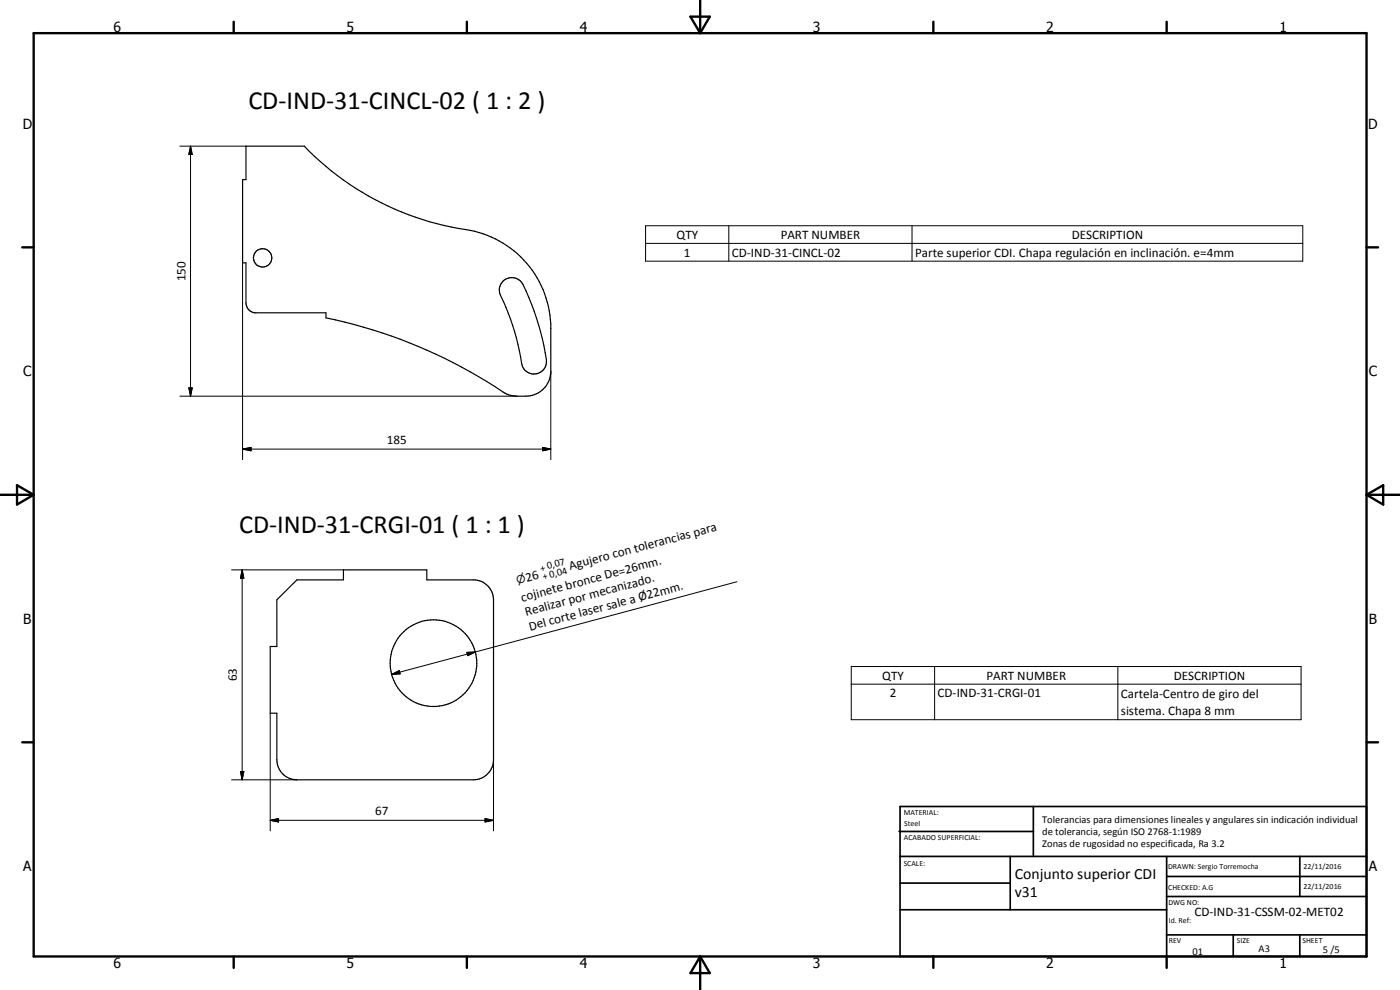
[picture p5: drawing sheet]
<svg xmlns="http://www.w3.org/2000/svg" width="420mm" height="297mm" viewBox="0 0 420 297" stroke-linecap="round" stroke-linejoin="round" font-family="sans-serif">
<defs><g id="words">
<g font-size="7.9">
<text x="74.5" y="32.8">CD-IND-31-CINCL-02 ( 1 : 2 )</text>
<text x="71.7" y="159.9">CD-IND-31-CRGI-01 ( 1 : 1 )</text>
</g>
<g font-size="4.7">
<text x="304.6" y="263.8">Conjunto superior CDI</text>
<text x="304.6" y="269.2">v31</text>
</g>
<g font-size="4.2">
<text x="34" y="9.6">6</text>
<text x="104" y="9.6">5</text>
<text x="174" y="9.6">4</text>
<text x="244" y="9.6">3</text>
<text x="314" y="9.6">2</text>
<text x="384" y="9.6">1</text>
<text x="6.8" y="38.7">D</text>
<text x="410.6" y="38.7">D</text>
<text x="7" y="112.9">C</text>
<text x="410.8" y="112.9">C</text>
<text x="7" y="187.1">B</text>
<text x="410.8" y="187.1">B</text>
<text x="7" y="261.4">A</text>
<text x="410.8" y="261.4">A</text>
<text x="34" y="290.4">6</text>
<text x="104" y="290.4">5</text>
<text x="174" y="290.4">4</text>
<text x="244" y="290.4">3</text>
<text x="314" y="290.4">2</text>
<text x="384" y="290.4">1</text>
</g>
<g font-size="3.9">
<text x="203" y="71.7">QTY</text>
<text x="234.3" y="71.7">PART NUMBER</text>
<text x="321.6" y="71.7">DESCRIPTION</text>
<text x="205.3" y="77">1</text>
<text x="219.7" y="77">CD-IND-31-CINCL-02</text>
<text x="274.6" y="77">Parte superior CDI. Chapa regulación en inclinación. e=4mm</text>
<text x="55.7" y="84.4" transform="rotate(-90 55.7 84.4)">150</text>
<text x="116.1" y="133.2">185</text>
<text x="171.1" y="171" transform="rotate(-15 171.1 171)">Agujero con tolerancias para</text>
<text x="158.1" y="174.5" transform="rotate(-15 158.1 174.5)">26</text>
<text x="156.7" y="180.5" transform="rotate(-15 156.7 180.5)">cojinete bronce De=26mm.</text>
<text x="157.9" y="184.8" transform="rotate(-15 157.9 184.8)">Realizar por mecanizado.</text>
<text x="159.1" y="189.2" transform="rotate(-15 159.1 189.2)">Del corte laser sale a Ø22mm.</text>
<text x="264.7" y="203.9">QTY</text>
<text x="296" y="203.9">PART NUMBER</text>
<text x="352.2" y="203.9">DESCRIPTION</text>
<text x="71.1" y="204.5" transform="rotate(-90 71.1 204.5)">63</text>
<text x="267" y="209.2">2</text>
<text x="281.4" y="209.2">CD-IND-31-CRGI-01</text>
<text x="336.4" y="209.3">Cartela-Centro de giro del</text>
<text x="336.4" y="214.6">sistema. Chapa 8 mm</text>
<text x="112.6" y="244.6">67</text>
<text x="358.5" y="275">CD-IND-31-CSSM-02-MET02</text>
</g>
<text font-size="3.3" x="155.3" y="175.2" transform="rotate(-15 155.3 175.2)">n</text>
<g font-size="3.1">
<text x="162.4" y="171.5" transform="rotate(-15 162.4 171.5)">+0,07</text>
<text x="163.1" y="174" transform="rotate(-15 163.1 174)">+0,04</text>
<text x="312.7" y="246.8">Tolerancias para dimensiones lineales y angulares sin indicación individual</text>
<text x="312.7" y="250.4">de tolerancia, según ISO 2768-1:1989</text>
<text x="312.7" y="254">Zonas de rugosidad no especificada, Ra 3.2</text>
<text x="357.9" y="286.4">01</text>
<text x="377.7" y="285.6">A3</text>
<text x="397" y="285.9">5 /5</text>
</g>
<g font-size="2.4">
<text x="271.2" y="244.4">MATERIAL:</text>
<text x="271.3" y="252">ACABADO SUPERFICIAL:</text>
<text x="271.4" y="247.9">Steel</text>
<text x="271.2" y="259.7">SCALE:</text>
<text x="350.6" y="260.8">DRAWN: Sergio Torremocha</text>
<text x="391.2" y="260.6">22/11/2016</text>
<text x="350.6" y="267">CHECKED: A.G</text>
<text x="391.2" y="266.7">22/11/2016</text>
<text x="350.6" y="271.4">DWG NO:</text>
<text x="350.8" y="276.9">Id. Ref:</text>
<text x="350.8" y="282.8">REV</text>
<text x="371.2" y="282.9">SIZE</text>
<text x="390.9" y="282.9">SHEET</text>
</g>
</g></defs>
<g fill="none" stroke="#000" stroke-width=".35">
<path d="M73.8 43.9h17.5a86.1 86.1 0 0 0 51.1 25.5 30.1 30.1 0 0 1 22.9 27.8v14.8a7.6 7.6 0 0 1-7.5 6.9l-3.3-.1-2.5-.6a152.9 152.9 0 0 0-54.2-22.8v-1.5h-21.4a3 3 0 0 1-2.6-3.1v-11.9h-1v-25h1zM151 84.3a3.8 3.8 0 0 1 6 1.1 75.4 75.4 0 0 1 7 23.4 3.8 3.8 0 0 1-3.7 3.4 3.8 3.8 0 0 1-3.8-3.2 76 76 0 0 0-6.6-21.2l.1-1.9zM83.1 180l6-6h14v-3h25v3h14.6a6.1 6.1 0 0 1 5.4 6v48a6.1 6.1 0 0 1-6 6h-53a6 6 0 0 1-6-6v-14h-2v-20h2z"/>
<circle cx="78.8" cy="77.4" r="2.74"/>
<circle cx="130.1" cy="199" r="13"/>
</g>
<g fill="none" stroke="#000" stroke-width=".71">
<path d="M10.1 9.9h400v277.1h-400zM70.1 6.5v3.4M140.1 6.5v3.4M207.2 5h5.8l-2.9 4.9zM210.1 0v9.9M280.1 6.5v3.4M350.1 6.5v3.4M6.7 74.2h3.4M410.1 74.2h3.5M.1 148.5h10M5.1 145.6l5 2.9-5 2.9zM410.1 148.5h10"/>
<path d="M410.1 148.5l5-2.9v5.8zM6.7 222.7h3.4M410.1 222.7h3.5M70.1 287v3.4M140.1 287v3.4M210.1 287v10M210.1 287l2.9 5h-5.8zM280.1 287v3.4M350.1 287v3.4"/>
</g>
<g fill="none" stroke="#000" stroke-width=".51">
<path d="M269.8 249.5h40.3M270.1 242h140v45h-140zM270.1 257h140M303.2 257v16M310.1 242v15M350.1 257v30M390.1 257v12M270.1 265h33.1M270.1 273h80M350.1 269h60M350.1 263h60M350.1 280.5h60"/>
<path d="M370.1 280.5v6.5M390.1 280.5v6.5"/>
</g>
<g fill="none" stroke="#000" stroke-width=".3">
<path d="M54 43.9h19.8M57.2 43.9l.5 2.5h-1zM57.2 43.9v75M72.8 78.9v59M193.7 67.7h197.3v10.7h-197.3zM193.7 73h197.3M218.7 67.7v10.7M273.7 67.7v10.7M54 118.9h101.1M56.7 116.4h1l-.5 2.5zM165.3 111.4v26.5M72.8 134.7l2.5-.5v1.1z"/>
<path d="M72.8 134.7h92.5M162.8 134.2l2.5 .5-2.5 .6zM69.5 171h33.6M72.7 171l.5 2.5h-1zM72.7 171v63M221.2 174.5l-78.5 21.1M140.1 195.7l2.6-.1-2.3 1.1zM142.7 195.6l-25.2 6.8M255.5 200h135v15.9h-135zM280.5 200v15.9M335.5 200v15.9M81.1 214v35.3"/>
<path d="M117.5 202.4l2.3-1.2 .3 1zM255.5 205.3h135M69.5 234h19.6M72.2 231.5h1l-.5 2.5zM148.1 228v21.3M81.1 246.1l2.5-.5v1zM81.1 246.1h67M145.6 245.6l2.5 .5-2.5 .5z"/>
</g>
<path d="M57.2 43.9l.5 2.5h-1zM56.7 116.4h1l-.5 2.5zM72.8 134.7l2.5-.5v1.1zM162.8 134.2l2.5 .5-2.5 .6zM72.7 171l.5 2.5h-1zM140.1 195.7l2.6-.1-2.3 1.1zM117.5 202.4l2.3-1.2 .3 1zM72.2 231.5h1l-.5 2.5zM81.1 246.1l2.5-.5v1zM145.6 245.6l2.5 .5-2.5 .5z" fill="#000"/>
<use href="#words"/>
</svg>
